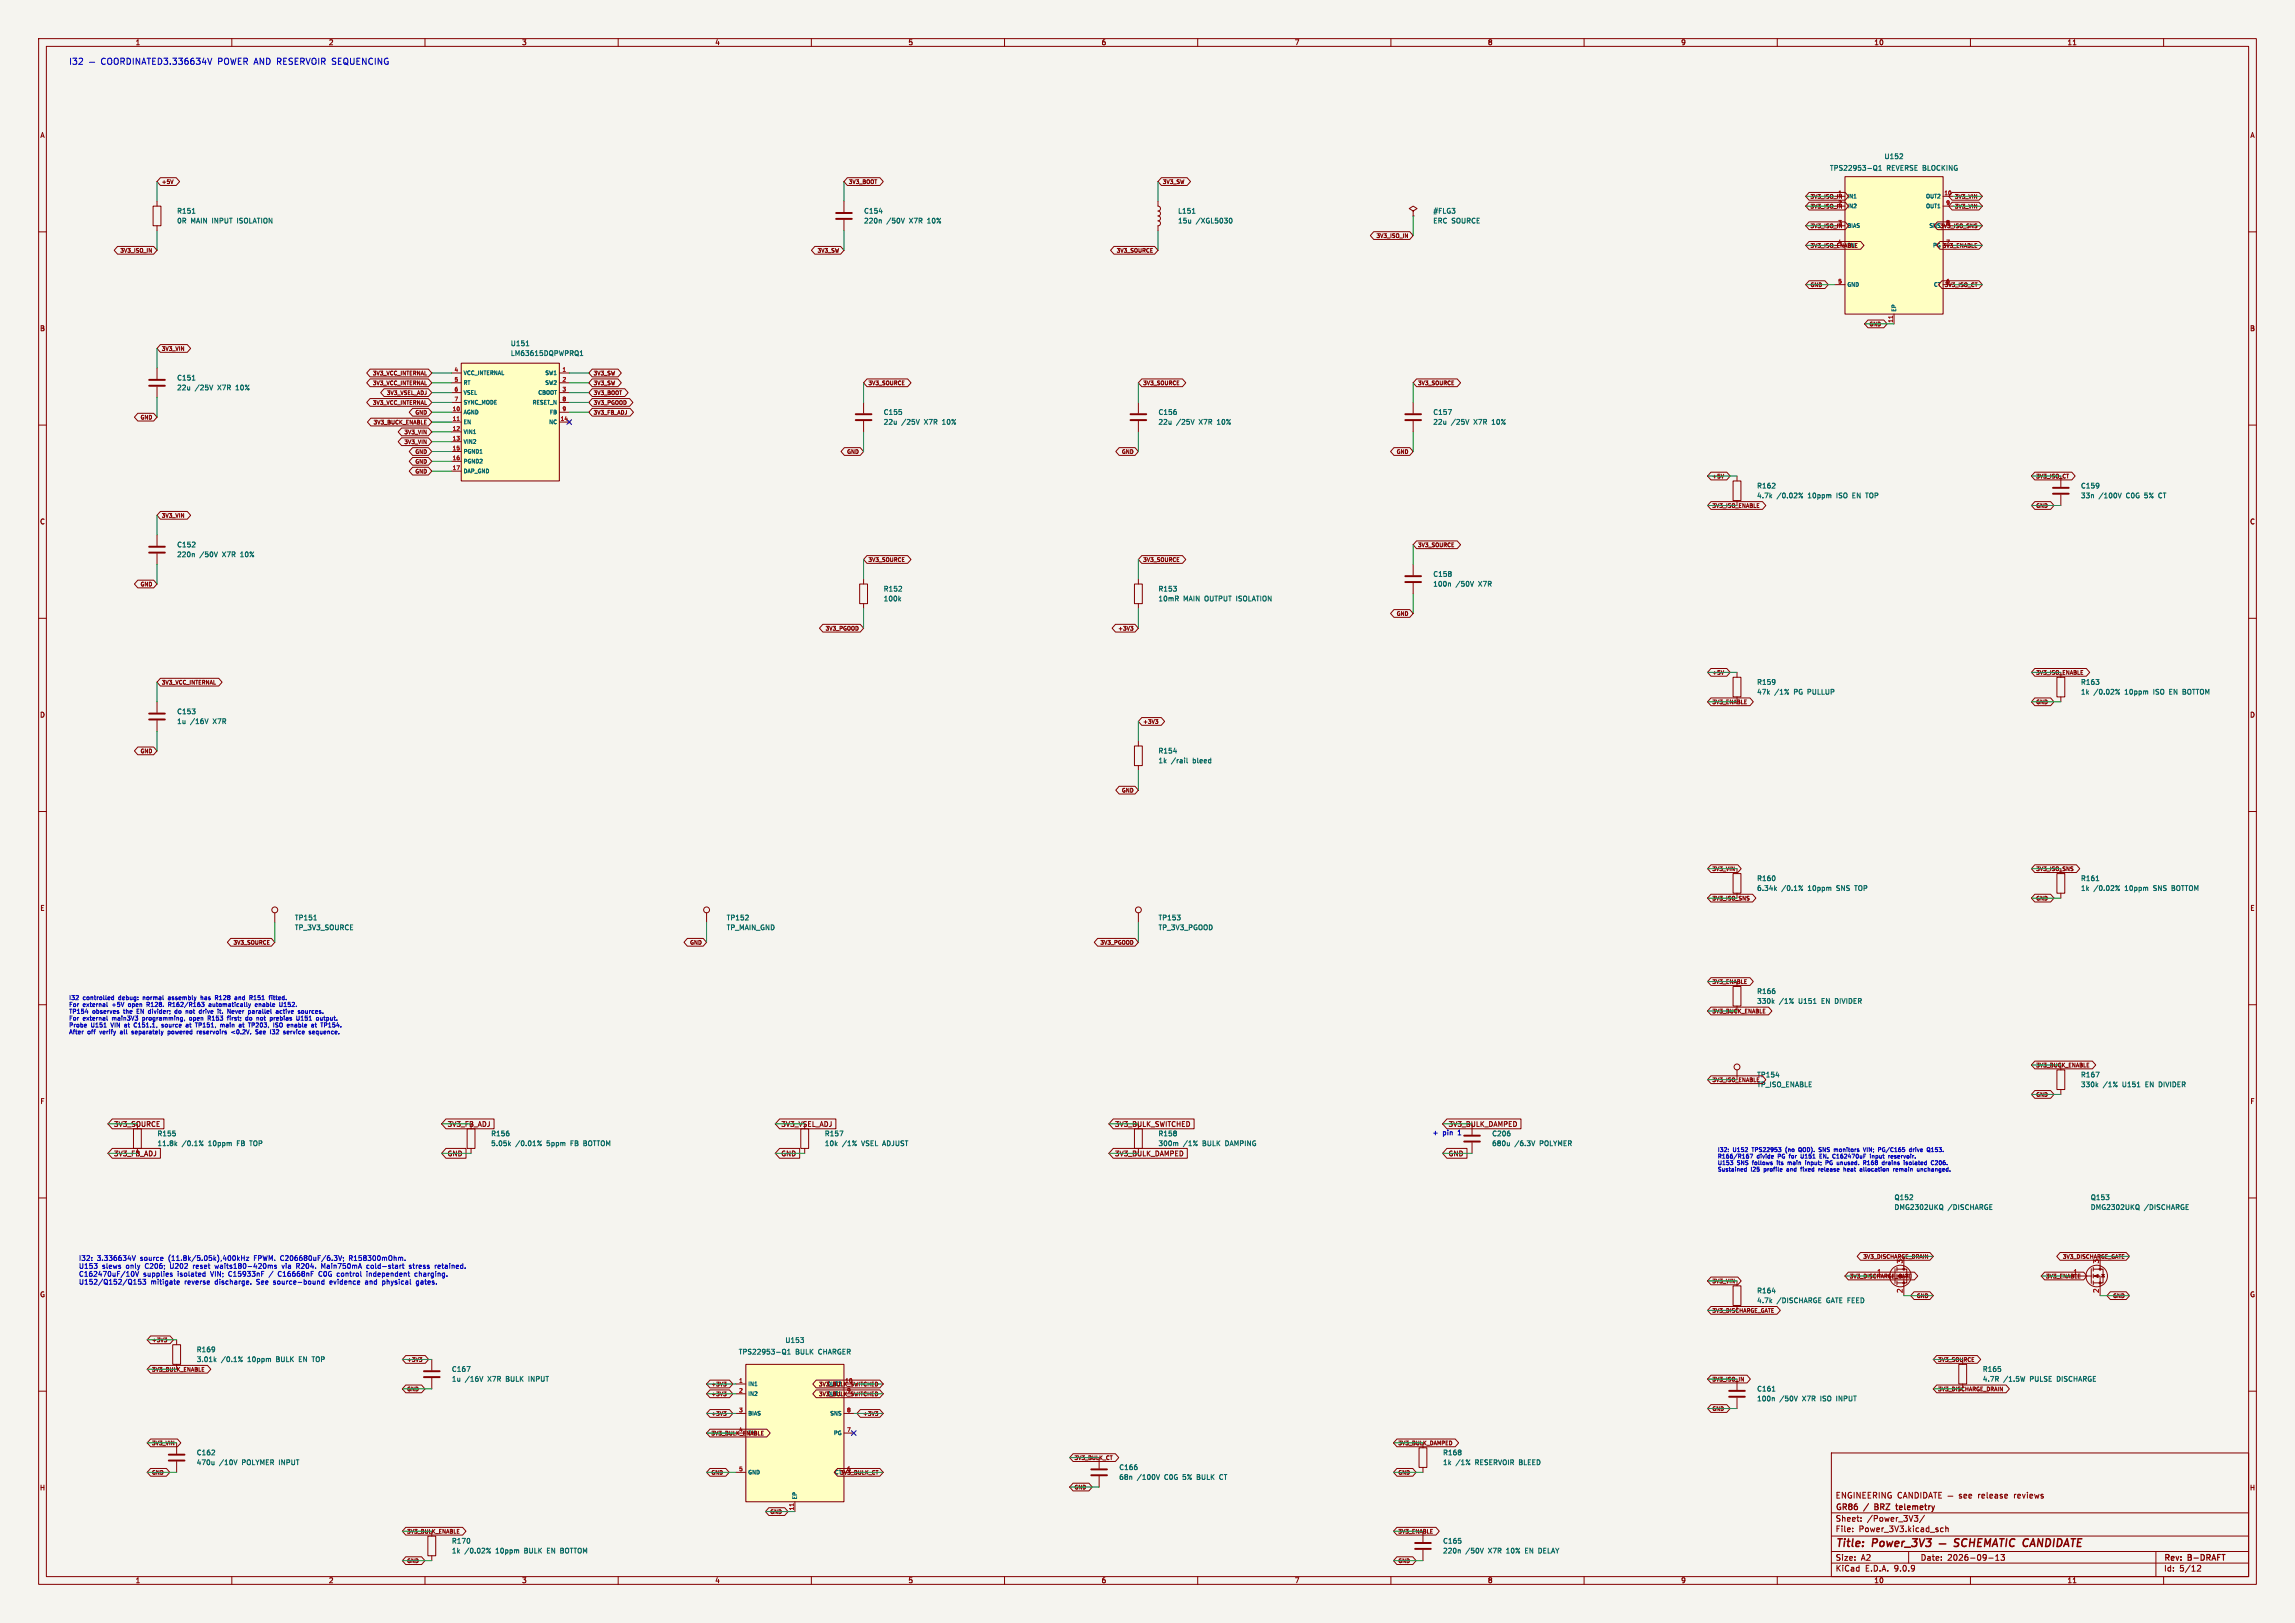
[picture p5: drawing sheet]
<svg xmlns="http://www.w3.org/2000/svg" width="594mm" height="420mm" viewBox="0 0 594 420" stroke-linecap="round" stroke-linejoin="round" font-family="sans-serif">
<defs><g id="words">
<g font-size="2.8" fill="#840000">
<text x="475" y="400.9">Title:</text>
<text x="484.7" y="400.9">Power_3V3</text>
</g>
<g font-size="2.2" fill="#0000c2">
<text x="17.8" y="17">I32</text>
<text x="56.5" y="17">POWER AND RESERVOIR SEQUENCING</text>
</g>
<g font-size="2.1" fill="#840000">
<text x="512.3" y="388">release</text>
<text x="521.7" y="388">reviews</text>
<text x="475" y="394">Sheet:</text>
<text x="475" y="391.2">GR86</text>
<text x="482.6" y="391.2">/</text>
<text x="483.2" y="394">/Power_3V3/</text>
<text x="485.9" y="391.2">BRZ</text>
<text x="492.1" y="391.2">telemetry</text>
<text x="475" y="396.7">File:</text>
<text x="481.1" y="396.7">Power_3V3.kicad_sch</text>
<text x="475" y="406.9">KiCad</text>
<text x="475" y="404.1">Size:</text>
<text x="481.7" y="404.1">A2</text>
<text x="482.7" y="406.9">E.D.A.</text>
<text x="490.3" y="406.9">9.0.9</text>
<text x="497" y="404.1">Date:</text>
<text x="504" y="404.1">2026-09-13</text>
<text x="560" y="404.3">Rev:</text>
<text x="560" y="406.9">Id:</text>
<text x="564.1" y="406.9">5/12</text>
<text x="566.4" y="404.3">B-DRAFT</text>
</g>
<g font-size="1.8" fill="#840000">
<text x="35" y="11.9">1</text>
<text x="85" y="11.9">2</text>
<text x="135" y="11.9">3</text>
<text x="185" y="11.9">4</text>
<text x="235" y="11.9">5</text>
<text x="285" y="11.9">6</text>
<text x="335" y="11.9">7</text>
<text x="385" y="11.9">8</text>
<text x="435" y="11.9">9</text>
<text x="485" y="11.9">10</text>
<text x="535" y="11.9">11</text>
<text x="10.3" y="35.9">A</text>
<text x="582.3" y="35.9">A</text>
<text x="10.3" y="85.9">B</text>
<text x="582.3" y="85.9">B</text>
<text x="10.3" y="135.9">C</text>
<text x="582.3" y="135.9">C</text>
<text x="10.3" y="185.9">D</text>
<text x="582.3" y="185.9">D</text>
<text x="10.3" y="235.9">E</text>
<text x="582.3" y="235.9">E</text>
<text x="454.7" y="279">TP154</text>
<text x="10.3" y="285.9">F</text>
<text x="582.3" y="285.9">F</text>
<text x="29.4" y="291.8">3V3_SOURCE</text>
<text x="115.7" y="291.8">3V3_FB_ADJ</text>
<text x="202.1" y="291.8">3V3_VSEL_ADJ</text>
<text x="288.4" y="291.8">3V3_BULK_SWITCHED</text>
<text x="374.8" y="291.8">3V3_BULK_DAMPED</text>
<text x="29.4" y="299.4">3V3_FB_ADJ</text>
<text x="115.7" y="299.4">GND</text>
<text x="202.1" y="299.4">GND</text>
<text x="288.4" y="299.4">3V3_BULK_DAMPED</text>
<text x="374.8" y="299.4">GND</text>
<text x="485.7" y="329.9">1</text>
<text x="492.5" y="327.1" transform="rotate(-90 492.5 327.1)">3</text>
<text x="536.5" y="329.9">1</text>
<text x="10.3" y="335.9">G</text>
<text x="582.3" y="335.9">G</text>
<text x="10.2" y="385.9">H</text>
<text x="582.2" y="385.9">H</text>
<text x="35" y="409.9">1</text>
<text x="85" y="409.9">2</text>
<text x="135" y="409.9">3</text>
<text x="185" y="409.9">4</text>
<text x="235" y="409.9">5</text>
<text x="285" y="409.9">6</text>
<text x="335" y="409.9">7</text>
<text x="385" y="409.9">8</text>
<text x="435" y="409.9">9</text>
<text x="485" y="409.9">10</text>
<text x="535" y="409.9">11</text>
</g>
<g font-size="1.8" fill="#006464">
<text x="487.6" y="41.4">U152</text>
<text x="473.5" y="44.4">TPS22953-Q1</text>
<text x="488.3" y="44.4">REVERSE BLOCKING</text>
<text x="45.7" y="55.5">R151</text>
<text x="45.7" y="58">0R</text>
<text x="49.4" y="58">MAIN INPUT</text>
<text x="61.7" y="58">ISOLATION</text>
<text x="223.5" y="55.5">C154</text>
<text x="223.5" y="58">220n</text>
<text x="229.5" y="58">/50V</text>
<text x="235.5" y="58">X7R</text>
<text x="240.3" y="58">10%</text>
<text x="304.8" y="58">15u</text>
<text x="304.8" y="55.5">L151</text>
<text x="309.5" y="58">/XGL5030</text>
<text x="370.8" y="58">ERC SOURCE</text>
<text x="370.8" y="55.5">#FLG3</text>
<text x="132.1" y="89.8">U151</text>
<text x="132.1" y="92.3">LM63615DQPWPRQ1</text>
<text x="45.7" y="98.7">C151</text>
<text x="45.7" y="101.2">22u</text>
<text x="50.5" y="101.2">/25V</text>
<text x="56.5" y="101.2">X7R</text>
<text x="61.3" y="101.2">10%</text>
<text x="228.6" y="107.5">C155</text>
<text x="299.7" y="107.5">C156</text>
<text x="370.8" y="107.5">C157</text>
<text x="228.6" y="110.1">22u</text>
<text x="233.3" y="110.1">/25V</text>
<text x="239.4" y="110.1">X7R</text>
<text x="244.2" y="110.1">10%</text>
<text x="299.7" y="110.1">22u</text>
<text x="304.5" y="110.1">/25V</text>
<text x="310.5" y="110.1">X7R</text>
<text x="315.3" y="110.1">10%</text>
<text x="370.8" y="110.1">22u</text>
<text x="375.6" y="110.1">/25V</text>
<text x="381.6" y="110.1">X7R</text>
<text x="386.5" y="110.1">10%</text>
<text x="454.7" y="126.6">R162</text>
<text x="454.7" y="129.1">4.7k</text>
<text x="459.9" y="129.1">/0.02%</text>
<text x="468.1" y="129.1">10ppm</text>
<text x="475.7" y="129.1">ISO</text>
<text x="480" y="129.1">EN TOP</text>
<text x="538.5" y="126.6">C159</text>
<text x="538.5" y="129.1">33n</text>
<text x="543.2" y="129.1">/100V</text>
<text x="550.4" y="129.1">C0G</text>
<text x="555.4" y="129.1">5%</text>
<text x="559.2" y="129.1">CT</text>
<text x="45.7" y="141.8">C152</text>
<text x="45.7" y="144.4">220n</text>
<text x="51.7" y="144.4">/50V</text>
<text x="57.7" y="144.4">X7R</text>
<text x="62.5" y="144.4">10%</text>
<text x="370.8" y="149.5">C158</text>
<text x="228.6" y="153.3">R152</text>
<text x="228.6" y="155.8">100k</text>
<text x="299.7" y="153.3">R153</text>
<text x="299.7" y="155.8">10mR</text>
<text x="306.3" y="155.8">MAIN OUTPUT ISOLATION</text>
<text x="370.8" y="152">100n</text>
<text x="376.8" y="152">/50V</text>
<text x="382.8" y="152">X7R</text>
<text x="454.7" y="177.4">R159</text>
<text x="454.7" y="179.9">47k</text>
<text x="459.3" y="179.9">/1%</text>
<text x="464.4" y="179.9">PG PULLUP</text>
<text x="538.5" y="177.4">R163</text>
<text x="538.5" y="179.9">1k</text>
<text x="541.9" y="179.9">/0.02%</text>
<text x="550.1" y="179.9">10ppm</text>
<text x="557.7" y="179.9">ISO</text>
<text x="562" y="179.9">EN BOTTOM</text>
<text x="45.7" y="185">C153</text>
<text x="45.7" y="187.6">1u</text>
<text x="49.3" y="187.6">/16V</text>
<text x="55.3" y="187.6">X7R</text>
<text x="299.7" y="195.2">R154</text>
<text x="299.7" y="197.7">1k</text>
<text x="303.1" y="197.7">/rail</text>
<text x="308.8" y="197.7">bleed</text>
<text x="454.7" y="228.2">R160</text>
<text x="454.7" y="230.7">6.34k</text>
<text x="461.1" y="230.7">/0.1%</text>
<text x="468.1" y="230.7">10ppm</text>
<text x="475.7" y="230.7">SNS</text>
<text x="480.6" y="230.7">TOP</text>
<text x="538.5" y="228.2">R161</text>
<text x="538.5" y="230.7">1k</text>
<text x="541.9" y="230.7">/0.02%</text>
<text x="550.1" y="230.7">10ppm</text>
<text x="557.7" y="230.7">SNS</text>
<text x="562.6" y="230.7">BOTTOM</text>
<text x="76.2" y="238.4">TP151</text>
<text x="188" y="238.4">TP152</text>
<text x="299.7" y="238.4">TP153</text>
<text x="76.2" y="240.9">TP_3V3_SOURCE</text>
<text x="188" y="240.9">TP_MAIN_GND</text>
<text x="299.7" y="240.9">TP_3V3_PGOOD</text>
<text x="454.7" y="257.4">R166</text>
<text x="454.7" y="259.9">330k</text>
<text x="460.5" y="259.9">/1%</text>
<text x="465.7" y="259.9">U151</text>
<text x="471.8" y="259.9">EN DIVIDER</text>
<text x="454.7" y="281.5">TP_ISO_ENABLE</text>
<text x="538.5" y="279">R167</text>
<text x="538.5" y="281.5">330k</text>
<text x="544.3" y="281.5">/1%</text>
<text x="549.5" y="281.5">U151</text>
<text x="555.6" y="281.5">EN DIVIDER</text>
<text x="40.6" y="294.2">R155</text>
<text x="40.6" y="296.8">11.8k</text>
<text x="47.1" y="296.8">/0.1%</text>
<text x="54.1" y="296.8">10ppm</text>
<text x="61.6" y="296.8">FB</text>
<text x="65.2" y="296.8">TOP</text>
<text x="127" y="294.2">R156</text>
<text x="127" y="296.8">5.05k</text>
<text x="133.4" y="296.8">/0.01%</text>
<text x="141.6" y="296.8">5ppm</text>
<text x="148" y="296.8">FB</text>
<text x="151.5" y="296.8">BOTTOM</text>
<text x="213.4" y="294.2">R157</text>
<text x="213.4" y="296.8">10k</text>
<text x="218" y="296.8">/1%</text>
<text x="223.1" y="296.8">VSEL ADJUST</text>
<text x="299.7" y="294.2">R158</text>
<text x="299.7" y="296.8">300m</text>
<text x="306.2" y="296.8">/1%</text>
<text x="311.4" y="296.8">BULK</text>
<text x="317.5" y="296.8">DAMPING</text>
<text x="386.1" y="294.2">C206</text>
<text x="386.1" y="296.8">680u</text>
<text x="392" y="296.8">/6.3V</text>
<text x="398.7" y="296.8">POLYMER</text>
<text x="490.2" y="310.7">Q152</text>
<text x="541" y="310.7">Q153</text>
<text x="490.2" y="313.3">DMG2302UKQ</text>
<text x="504.2" y="313.3">/DISCHARGE</text>
<text x="541" y="313.3">DMG2302UKQ</text>
<text x="555" y="313.3">/DISCHARGE</text>
<text x="454.7" y="334.9">R164</text>
<text x="454.7" y="337.4">4.7k</text>
<text x="459.9" y="337.4">/DISCHARGE</text>
<text x="472.9" y="337.4">GATE FEED</text>
<text x="203.2" y="347.7">U153</text>
<text x="50.8" y="350.1">R169</text>
<text x="50.8" y="352.7">3.01k</text>
<text x="57.2" y="352.7">/0.1%</text>
<text x="64.2" y="352.7">10ppm</text>
<text x="71.8" y="352.7">BULK</text>
<text x="77.9" y="352.7">EN TOP</text>
<text x="191.1" y="350.7">TPS22953-Q1</text>
<text x="205.9" y="350.7">BULK</text>
<text x="211.9" y="350.7">CHARGER</text>
<text x="116.8" y="355.2">C167</text>
<text x="116.8" y="357.7">1u</text>
<text x="120.4" y="357.7">/16V</text>
<text x="126.4" y="357.7">X7R</text>
<text x="131.2" y="357.7">BULK</text>
<text x="137.3" y="357.7">INPUT</text>
<text x="513.1" y="355.2">R165</text>
<text x="513.1" y="357.7">4.7R</text>
<text x="518.6" y="357.7">/1.5W</text>
<text x="525.5" y="357.7">PULSE</text>
<text x="532.7" y="357.7">DISCHARGE</text>
<text x="454.7" y="360.3">C161</text>
<text x="454.7" y="362.8">100n</text>
<text x="460.6" y="362.8">/50V</text>
<text x="466.6" y="362.8">X7R</text>
<text x="471.5" y="362.8">ISO</text>
<text x="475.8" y="362.8">INPUT</text>
<text x="50.8" y="376.8">C162</text>
<text x="373.4" y="376.8">R168</text>
<text x="50.8" y="379.3">470u</text>
<text x="56.8" y="379.3">/10V</text>
<text x="62.8" y="379.3">POLYMER INPUT</text>
<text x="289.6" y="380.6">C166</text>
<text x="289.6" y="383.1">68n</text>
<text x="294.3" y="383.1">/100V</text>
<text x="301.5" y="383.1">C0G</text>
<text x="306.4" y="383.1">5%</text>
<text x="310.3" y="383.1">BULK</text>
<text x="316.3" y="383.1">CT</text>
<text x="373.4" y="379.3">1k</text>
<text x="376.8" y="379.3">/1%</text>
<text x="382" y="379.3">RESERVOIR BLEED</text>
<text x="116.8" y="399.6">R170</text>
<text x="373.4" y="399.6">C165</text>
<text x="116.8" y="402.2">1k</text>
<text x="120.3" y="402.2">/0.02%</text>
<text x="128.4" y="402.2">10ppm</text>
<text x="136" y="402.2">BULK</text>
<text x="142.1" y="402.2">EN BOTTOM</text>
<text x="373.4" y="402.2">220n</text>
<text x="379.3" y="402.2">/50V</text>
<text x="385.3" y="402.2">X7R</text>
<text x="390.2" y="402.2">10%</text>
<text x="395.2" y="402.2">EN DELAY</text>
</g>
<g font-size="1.8" fill="#0000c2">
<text x="370.6" y="294">+</text>
<text x="373.4" y="294">pin</text>
<text x="377.5" y="294">1</text>
<text x="20.3" y="326.6">I32:</text>
<text x="20.3" y="328.6">U153</text>
<text x="25.1" y="326.6">3.336634V</text>
<text x="26.4" y="328.6">slews</text>
<text x="32.8" y="328.6">only</text>
<text x="36.5" y="326.6">source</text>
<text x="37.9" y="328.6">C206;</text>
<text x="43.9" y="326.6">(11.8k/5.05k),400kHz</text>
<text x="44.5" y="328.6">U202</text>
<text x="50.7" y="328.6">reset</text>
<text x="56.6" y="328.6">waits180-420ms</text>
<text x="66.2" y="326.6">FPWM. C206680uF/6.3V;</text>
<text x="74.1" y="328.6">via</text>
<text x="78" y="328.6">R204.</text>
<text x="84.7" y="328.6">Main750mA</text>
<text x="91.3" y="326.6">R158300mOhm.</text>
<text x="96.6" y="328.6">cold-start</text>
<text x="107.8" y="328.6">stress</text>
<text x="114.7" y="328.6">retained.</text>
<text x="20.3" y="330.7">C162470uF/10V</text>
<text x="20.3" y="332.7">U152/Q152/Q153</text>
<text x="37.1" y="330.7">supplies</text>
<text x="39" y="332.7">mitigate</text>
<text x="46.1" y="330.7">isolated</text>
<text x="47.9" y="332.7">reverse</text>
<text x="54.9" y="330.7">VIN;</text>
<text x="55.9" y="332.7">discharge.</text>
<text x="59.7" y="330.7">C15933nF</text>
<text x="66.9" y="332.7">See</text>
<text x="71.5" y="332.7">source-bound</text>
<text x="72.9" y="330.7">C16668nF</text>
<text x="83.6" y="330.7">C0G</text>
<text x="86.2" y="332.7">evidence</text>
<text x="88.5" y="330.7">control</text>
<text x="95.6" y="332.7">and</text>
<text x="96.4" y="330.7">independent</text>
<text x="100.3" y="332.7">physical</text>
<text x="109.1" y="330.7">charging.</text>
<text x="109.2" y="332.7">gates.</text>
</g>
<g font-size="1.8" fill="#a90000">
<text x="543.3" y="327.1" transform="rotate(-90 543.3 327.1)">3</text>
<text x="492.5" y="334.7" transform="rotate(-90 492.5 334.7)">2</text>
<text x="543.3" y="334.7" transform="rotate(-90 543.3 334.7)">2</text>
</g>
<g font-size="1.5" fill="#0000c2">
<text x="17.8" y="259.1">I32</text>
<text x="17.8" y="260.9">For</text>
<text x="17.8" y="262.7">TP154</text>
<text x="21.5" y="259.1">controlled</text>
<text x="21.5" y="260.9">external</text>
<text x="23.9" y="262.7">observes</text>
<text x="29.2" y="260.9">+5V</text>
<text x="30.9" y="259.1">debug:</text>
<text x="32.2" y="262.7">the</text>
<text x="33.6" y="260.9">open</text>
<text x="35.8" y="262.7">EN</text>
<text x="37.4" y="259.1">normal</text>
<text x="38.6" y="260.9">R128.</text>
<text x="39.1" y="262.7">divider;</text>
<text x="44.2" y="259.1">assembly</text>
<text x="44.5" y="260.9">R162/R163</text>
<text x="46.2" y="262.7">do</text>
<text x="49.2" y="262.7">not</text>
<text x="52.9" y="259.1">has</text>
<text x="52.9" y="262.7">drive</text>
<text x="55.2" y="260.9">automatically</text>
<text x="56.8" y="259.1">R128</text>
<text x="58" y="262.7">it.</text>
<text x="60.7" y="262.7">Never</text>
<text x="62.1" y="259.1">and</text>
<text x="66.2" y="259.1">R151</text>
<text x="66.4" y="262.7">parallel</text>
<text x="67.4" y="260.9">enable</text>
<text x="71.5" y="259.1">fitted.</text>
<text x="73.8" y="262.7">active</text>
<text x="73.9" y="260.9">U152.</text>
<text x="79.7" y="262.7">sources.</text>
<text x="17.8" y="264.4">For</text>
<text x="17.8" y="266.2">Probe</text>
<text x="17.8" y="268">After</text>
<text x="21.5" y="264.4">external</text>
<text x="22.7" y="268">off</text>
<text x="23.6" y="266.2">U151</text>
<text x="26" y="268">verify</text>
<text x="28.9" y="266.2">VIN</text>
<text x="29.2" y="264.4">main3V3</text>
<text x="31.5" y="268">all</text>
<text x="32.6" y="266.2">at</text>
<text x="34.8" y="268">separately</text>
<text x="35.3" y="266.2">C151.1,</text>
<text x="37.3" y="264.4">programming,</text>
<text x="42.7" y="266.2">source</text>
<text x="44.3" y="268">powered</text>
<text x="49.3" y="266.2">at</text>
<text x="49.7" y="264.4">open</text>
<text x="52" y="266.2">TP151,</text>
<text x="52.1" y="268">reservoirs</text>
<text x="54.7" y="264.4">R153</text>
<text x="58.6" y="266.2">main</text>
<text x="60" y="264.4">first;</text>
<text x="61.2" y="268">&lt;0.2V.</text>
<text x="63.7" y="266.2">at</text>
<text x="65" y="264.4">do</text>
<text x="66.4" y="266.2">TP203,</text>
<text x="67.8" y="268">See</text>
<text x="68" y="264.4">not</text>
<text x="71.7" y="264.4">prebias</text>
<text x="71.8" y="268">I32</text>
<text x="73.1" y="266.2">ISO</text>
<text x="75.5" y="268">service</text>
<text x="76.9" y="266.2">enable</text>
<text x="78.8" y="264.4">U151</text>
<text x="82.3" y="268">sequence.</text>
<text x="83.4" y="266.2">at</text>
<text x="84.2" y="264.4">output.</text>
<text x="86.1" y="266.2">TP154.</text>
<text x="444.5" y="298.4">I32:</text>
<text x="448.5" y="298.4">U152</text>
<text x="453.7" y="298.4">TPS22953</text>
<text x="462.6" y="298.4">(no</text>
<text x="466.2" y="298.4">QOD).</text>
<text x="471.7" y="298.4">SNS</text>
<text x="475.9" y="298.4">monitors</text>
<text x="483.8" y="298.4">VIN;</text>
<text x="487.8" y="298.4">PG/C165</text>
<text x="496.1" y="298.4">drive</text>
<text x="501" y="298.4">Q153.</text>
<text x="444.5" y="300.1">R166/R167</text>
<text x="444.5" y="301.8">U153</text>
<text x="444.5" y="303.5">Sustained</text>
<text x="449.6" y="301.8">SNS</text>
<text x="453.2" y="303.5">I25</text>
<text x="453.8" y="301.8">follows</text>
<text x="454.7" y="300.1">divide</text>
<text x="456.7" y="303.5">profile</text>
<text x="460.4" y="301.8">its</text>
<text x="460.4" y="300.1">PG</text>
<text x="462.9" y="303.5">and</text>
<text x="463.4" y="301.8">main</text>
<text x="463.5" y="300.1">for</text>
<text x="466.8" y="300.1">U151</text>
<text x="466.8" y="303.5">fixed</text>
<text x="468.2" y="301.8">input;</text>
<text x="471.6" y="303.5">release</text>
<text x="471.9" y="300.1">EN.</text>
<text x="473.7" y="301.8">PG</text>
<text x="475.5" y="300.1">C162470uF</text>
<text x="476.9" y="301.8">unused.</text>
<text x="478.4" y="303.5">heat</text>
<text x="482.8" y="303.5">allocation</text>
<text x="484" y="301.8">R168</text>
<text x="485.5" y="300.1">input</text>
<text x="489.1" y="301.8">drains</text>
<text x="490.5" y="300.1">reservoir.</text>
<text x="491.7" y="303.5">remain</text>
<text x="495" y="301.8">isolated</text>
<text x="498.1" y="303.5">unchanged.</text>
<text x="502.3" y="301.8">C206.</text>
</g>
<g font-size="1.4" fill="#840000">
<text x="41.8" y="47.8">+5V</text>
<text x="219.6" y="47.8">3V3_BOOT</text>
<text x="300.8" y="47.8">3V3_SW</text>
<text x="468.5" y="51.6">3V3_ISO_IN</text>
<text x="505.8" y="51.6">3V3_VIN</text>
<text x="468.5" y="59.2">3V3_ISO_IN</text>
<text x="468.5" y="54.1">3V3_ISO_IN</text>
<text x="499.2" y="59.1">SNS3V3_ISO_SNS</text>
<text x="503.6" y="58.2">8</text>
<text x="505.8" y="54.1">3V3_VIN</text>
<text x="31" y="65.6">3V3_ISO_IN</text>
<text x="211.4" y="65.6">3V3_SW</text>
<text x="288.9" y="65.6">3V3_SOURCE</text>
<text x="356.1" y="61.8">3V3_ISO_IN</text>
<text x="468.5" y="64.3">3V3_ISO_ENABLE</text>
<text x="475.6" y="63.2">4</text>
<text x="478" y="64.2">EN</text>
<text x="500.2" y="64.2">PG 3V3_ENABLE</text>
<text x="503.6" y="63.2">7</text>
<text x="468.5" y="74.5">GND</text>
<text x="503.2" y="74.5">3V3_ISO_CT</text>
<text x="503.6" y="73.4">6</text>
<text x="483.7" y="84.6">GND</text>
<text x="41.8" y="91">3V3_VIN</text>
<text x="96.3" y="97.3">3V3_VCC_INTERNAL</text>
<text x="96.3" y="99.9">3V3_VCC_INTERNAL</text>
<text x="153.5" y="97.3">3V3_SW</text>
<text x="153.5" y="99.9">3V3_SW</text>
<text x="224.6" y="99.9">3V3_SOURCE</text>
<text x="295.8" y="99.9">3V3_SOURCE</text>
<text x="366.9" y="99.9">3V3_SOURCE</text>
<text x="96.3" y="104.9">3V3_VCC_INTERNAL</text>
<text x="99.9" y="102.4">3V3_VSEL_ADJ</text>
<text x="107.3" y="107.5">GND</text>
<text x="153.5" y="102.4">3V3_BOOT</text>
<text x="153.5" y="104.9">3V3_PGOOD</text>
<text x="153.5" y="107.5">3V3_FB_ADJ</text>
<text x="36.2" y="108.8">GND</text>
<text x="96.5" y="110">3V3_BUCK_ENABLE</text>
<text x="104.5" y="112.6">3V3_VIN</text>
<text x="104.5" y="115.1">3V3_VIN</text>
<text x="107.3" y="117.6">GND</text>
<text x="219.1" y="117.6">GND</text>
<text x="290.2" y="117.6">GND</text>
<text x="361.3" y="117.6">GND</text>
<text x="107.3" y="122.7">GND</text>
<text x="107.3" y="120.2">GND</text>
<text x="443.1" y="124">+5V</text>
<text x="526.9" y="124">3V3_ISO_CT</text>
<text x="443.1" y="131.6">3V3_ISO_ENABLE</text>
<text x="526.9" y="131.6">GND</text>
<text x="41.8" y="134.2">3V3_VIN</text>
<text x="366.9" y="141.8">3V3_SOURCE</text>
<text x="224.6" y="145.6">3V3_SOURCE</text>
<text x="295.8" y="145.6">3V3_SOURCE</text>
<text x="36.2" y="151.9">GND</text>
<text x="361.3" y="159.6">GND</text>
<text x="213.5" y="163.4">3V3_PGOOD</text>
<text x="289.3" y="163.4">+3V3</text>
<text x="41.8" y="177.3">3V3_VCC_INTERNAL</text>
<text x="443.1" y="174.8">+5V</text>
<text x="526.9" y="174.8">3V3_ISO_ENABLE</text>
<text x="443.1" y="182.4">3V3_ENABLE</text>
<text x="526.9" y="182.4">GND</text>
<text x="295.8" y="187.5">+3V3</text>
<text x="36.2" y="195.1">GND</text>
<text x="290.2" y="205.3">GND</text>
<text x="443.1" y="225.6">3V3_VIN</text>
<text x="526.9" y="225.6">3V3_ISO_SNS</text>
<text x="443.1" y="233.2">3V3_ISO_SNS</text>
<text x="526.9" y="233.2">GND</text>
<text x="60.3" y="244.6">3V3_SOURCE</text>
<text x="178.5" y="244.6">GND</text>
<text x="284.6" y="244.6">3V3_PGOOD</text>
<text x="443.1" y="254.8">3V3_ENABLE</text>
<text x="443.1" y="262.4">3V3_BUCK_ENABLE</text>
<text x="443.1" y="280.2">3V3_ISO_ENABLE</text>
<text x="526.9" y="276.4">3V3_BUCK_ENABLE</text>
<text x="526.9" y="284">GND</text>
<text x="482.1" y="325.9">3V3_DISCHARGE_DRAIN</text>
<text x="533.8" y="325.9">3V3_DISCHARGE_GATE</text>
<text x="443.1" y="332.3">3V3_VIN</text>
<text x="478.6" y="331">3V3_DISCHARGE_GATE</text>
<text x="529.4" y="331">3V3_ENABLE</text>
<text x="443.1" y="339.9">3V3_DISCHARGE_GATE</text>
<text x="496" y="336.1">GND</text>
<text x="546.8" y="336.1">GND</text>
<text x="39.2" y="347.5">+3V3</text>
<text x="105.3" y="352.6">+3V3</text>
<text x="501.5" y="352.6">3V3_SOURCE</text>
<text x="39.2" y="355.1">3V3_BULK_ENABLE</text>
<text x="184" y="358.9">+3V3</text>
<text x="211.8" y="358.9">3V3_BULK_SWITCHED</text>
<text x="213.9" y="358.9">OUT2</text>
<text x="218.6" y="357.9">10</text>
<text x="443.1" y="357.7">3V3_ISO_IN</text>
<text x="105.3" y="360.2">GND</text>
<text x="184" y="361.5">+3V3</text>
<text x="211.8" y="361.5">3V3_BULK_SWITCHED</text>
<text x="213.9" y="361.4">OUT1</text>
<text x="219.1" y="360.4">9</text>
<text x="443.1" y="365.3">GND</text>
<text x="501.5" y="360.2">3V3_DISCHARGE_DRAIN</text>
<text x="184" y="371.6">3V3_BULK_ENABLE</text>
<text x="184" y="366.6">+3V3</text>
<text x="191.2" y="370.6">4</text>
<text x="193.5" y="371.6">EN</text>
<text x="223.2" y="366.6">+3V3</text>
<text x="39.2" y="374.2">3V3_VIN</text>
<text x="278" y="378">3V3_BULK_CT</text>
<text x="361.8" y="374.2">3V3_BULK_DAMPED</text>
<text x="39.2" y="381.8">GND</text>
<text x="184" y="381.8">GND</text>
<text x="215.9" y="381.7">CT3V3_BULK_CT</text>
<text x="219.1" y="380.7">6</text>
<text x="361.8" y="381.8">GND</text>
<text x="278" y="385.6">GND</text>
<text x="199.2" y="392">GND</text>
<text x="105.3" y="397">3V3_BULK_ENABLE</text>
<text x="361.8" y="397">3V3_ENABLE</text>
<text x="105.3" y="404.7">GND</text>
<text x="361.8" y="404.7">GND</text>
</g>
<g font-size="1.4" fill="#a90000">
<text x="475.6" y="50.5">1</text>
<text x="475.6" y="53.1">2</text>
<text x="503.1" y="50.5">10</text>
<text x="503.6" y="53.1">9</text>
<text x="475.6" y="58.2">3</text>
<text x="475.6" y="73.4">5</text>
<text x="490" y="83.6" transform="rotate(-90 490 83.6)">11</text>
<text x="117.5" y="96.3">4</text>
<text x="117.5" y="98.8">5</text>
<text x="117.5" y="101.3">6</text>
<text x="145.4" y="96.3">1</text>
<text x="145.4" y="98.8">2</text>
<text x="145.4" y="101.3">3</text>
<text x="117" y="106.4">10</text>
<text x="117.5" y="103.9">7</text>
<text x="145.4" y="103.9">8</text>
<text x="145.4" y="106.4">9</text>
<text x="117" y="109">11</text>
<text x="117" y="111.5">12</text>
<text x="145" y="109">14</text>
<text x="117" y="114">13</text>
<text x="117" y="116.6">15</text>
<text x="117" y="119.1">16</text>
<text x="117" y="121.7">17</text>
<text x="191.2" y="357.9">1</text>
<text x="191.2" y="360.4">2</text>
<text x="191.2" y="365.5">3</text>
<text x="219.1" y="365.5">8</text>
<text x="219.1" y="370.6">7</text>
<text x="191.2" y="380.7">5</text>
<text x="205.5" y="391" transform="rotate(-90 205.5 391)">11</text>
</g>
<g font-size="1.4" fill="#006464">
<text x="478" y="51.5">IN1</text>
<text x="498.3" y="51.5">OUT2</text>
<text x="478" y="54.1">IN2</text>
<text x="478" y="59.1">BIAS</text>
<text x="498.3" y="54.1">OUT1</text>
<text x="478" y="74.4">GND</text>
<text x="500.4" y="74.4">CT</text>
<text x="490.9" y="80.8" transform="rotate(-90 490.9 80.8)">EP</text>
<text x="119.9" y="97.2">VCC_INTERNAL</text>
<text x="119.9" y="99.8">RT</text>
<text x="141" y="97.2">SW1</text>
<text x="141" y="99.8">SW2</text>
<text x="119.9" y="102.3">VSEL</text>
<text x="119.9" y="104.9">SYNC_MODE</text>
<text x="119.9" y="107.4">AGND</text>
<text x="137.7" y="104.9">RESET_N</text>
<text x="139.2" y="102.3">CBOOT</text>
<text x="142.2" y="107.4">FB</text>
<text x="119.9" y="109.9">EN</text>
<text x="119.9" y="112.5">VIN1</text>
<text x="142" y="109.9">NC</text>
<text x="119.9" y="115">VIN2</text>
<text x="119.9" y="117.6">PGND1</text>
<text x="119.9" y="120.1">PGND2</text>
<text x="119.9" y="122.6">DAP_GND</text>
<text x="193.5" y="358.9">IN1</text>
<text x="193.5" y="361.4">IN2</text>
<text x="193.5" y="366.5">BIAS</text>
<text x="214.7" y="366.5">SNS</text>
<text x="215.7" y="371.6">PG</text>
<text x="193.5" y="381.7">GND</text>
<text x="206.5" y="388.1" transform="rotate(-90 206.5 388.1)">EP</text>
</g>
</g></defs>
<path d="M0 0h594v420h-594z" fill="#f5f4ef" stroke="#f5f4ef" stroke-width=".26"/>
<g fill="none" stroke="#840000" stroke-width=".26">
<path d="M10 10h574v400h-574zM12 12h570v396h-570zM60 10v2M110 10v2M160 10v2M210 10v2M260 10v2M310 10v2M360 10v2M410 10v2M460 10v2M510 10v2"/>
<path d="M536.6 11.6h.7M560 10v2M10 60h2M582 60h2M10 110h2M582 110h2M10 160h2M582 160h2M10 210h2M582 210h2M10 260h2M582 260h2"/>
<path d="M293.6 292.1h2.1v5.1h-2.1zM294.6 297.2v1.3M10 310h2M582 310h2M10 360h2M474 376h108v32h-108zM582 360h2M474 397.5h108M474 391.5h108M475.5 386.9h.5M476.2 386.2h-.7v1.5h.7M477.7 386.2v1.5l-.9-1.5v1.5"/>
<path d="M479.2 386.2a.68 .68 0 0 0-.9 .7 .68 .68 0 0 0 .9 .6v-.5h-.2M479.5 396.2v.2M479.5 395.4v.2M479.9 386.2v1.5M481.5 386.2v1.5l-.9-1.5v1.5M481.7 393.5v.2M481.7 392.7v.2M482.2 386.9h.5M482.9 386.2h-.7v1.5h.7M483.5 386.9h.5M484.2 386.2h-.7v1.5h.7M484.9 387l.7-.1 .1-.6-.8-.1v1.5"/>
<path d="M485.2 387l.5 .7M486.4 386.2v1.5M488 386.2v1.5l-.9-1.5v1.5M489.5 386.2a.68 .68 0 0 0-.9 .7 .68 .68 0 0 0 .9 .6v-.5h-.3M492.2 386.3a.67 .67 0 0 0-1 .6 .67 .67 0 0 0 1 .6M492.6 387.7l.5-1.5 .5 1.5M492.7 387.2h.8M495 386.2v1.5l-.9-1.5v1.5M495.7 386.2a.76 .76 0 0 1 .8 .7 .76 .76 0 0 1-.8 .8zM496.4 392.2l-.5 .5 .4 .2 .1 .5-.3 .3h-.4M497.2 386.2v1.5M497.9 386.2a.76 .76 0 0 1 .9 .7 .76 .76 0 0 1-.9 .8z"/>
<path d="M498.1 392.1l-1.3 1.9M499.2 387.7l.5-1.5 .5 1.5M499.3 387.2h.7M500.5 386.2h.8M500.9 386.2v1.5M501.8 386.9h.5M502.3 396.2l.7 .1M502.5 386.2h-.7v1.5h.7M503 395.4l-.7 .1M503.6 395.5l.6-.1v1M503.6 394.9v1.5M504.2 387.2h1.3"/>
<path d="M507.7 386.7h-.4l-.2 .2 .1 .2 .5 .1v.4h-.6M508.3 387.2l.7-.2v-.3h-.5l-.2 .2 .1 .7h.6M509.6 387.2l.7-.2-.1-.3h-.4l-.2 .2 .1 .7h.5M60 408v2M110 408v2M160 408v2M210 408v2M260 408v2M310 408v2M360 408v2M410 408v2M460 408v2"/>
<path d="M474 404.5h108M474 401.5h108M494 401.5v3M510 408v2M514.7 403.2h1.2M516.5 403.8h.9M516.5 402.7l.5-.4v1.5M517.9 402.3h.9l-.5 .5 .4 .2v.6l-.2 .2-.6-.2M536.6 409.6h.7M558 401.5v6.5M560 408v2M568.7 405.2l.6-.1 .3 .4-.9 1.1h.9"/>
</g>
<g fill="none" stroke="#840000" stroke-width=".4">
<path d="M501.9 399.5h1.7M507.1 398.3l-.7-.1-.3 .2-.1 .6 .8 .3 .1 .5-.4 .4-.8-.1M509.1 398.4a.96 .96 0 0 0-1.3 .5 .96 .96 0 0 0 .7 1.3l.4-.2M509.9 399.1h1.1M510 398.2l-.3 2M511.1 398.2l-.2 2M512 399.1h.6M513 398.2h-.9l-.3 2h1M515.9 399.6h1M517.6 398.2h1.1M518.2 398.2l-.3 2M519.4 398.2l-.2 2"/>
<path d="M521.5 398.4a.96 .96 0 0 0-1.3 .5 .96 .96 0 0 0 .7 1.3l.4-.2M525 398.4a.96 .96 0 0 0-1.3 .5 .96 .96 0 0 0 .7 1.3l.4-.2M525.6 399.6h1M528.7 398.2l-.2 2-.9-2-.2 2M529.7 398.2a1 1 0 0 1 1.1 .7 1 1 0 0 1-.6 1.2l-.8 .1zM531.7 398.2l-.3 2M532.6 398.2a1 1 0 0 1 1.1 .7 1 1 0 0 1-.5 1.2l-.8 .1zM534.4 399.6h.9M536.1 398.2h1.1M536.6 398.2l-.2 2M537.8 399.1h.6M538.8 398.2h-.9l-.3 2h1"/>
<path d="M513.6 400.2l.3-2 .5 1.4 .8-1.4-.2 2M515.6 400.2l1-2 .4 2M525.4 400.2l.9-2 .4 2M534.1 400.2l.9-2 .4 2"/>
</g>
<path d="M485.3 389.9h.5M485.8 389.2h-.5v1.5h.5M490.6 389.7h.6M490.8 390.5l.4 .2" fill="none" stroke="#840000" stroke-width=".3"/>
<path d="M304.5 295.6l.4 .2v.7M309.8 296.2v.2M309.9 295.2l-1 1.3" fill="none" stroke="#006464" stroke-width=".26"/>
<path d="M477.5 45.7h25.4v35.6h-25.4z" fill="#ffffc2"/>
<g fill="none" stroke="#840000" stroke-width=".26">
<path d="M218.4 52.1v2.8M218.4 56.9v2.8M475 50.8h2.5M475 53.3h2.5M475 58.4h2.5M477.5 45.7h25.4v35.6h-25.4zM502.9 50.8h2.6M502.9 53.3h2.6M502.9 58.4h2.6M475 63.5h2.5M475 73.7h2.5M502.9 63.5h2.6"/>
<path d="M502.9 73.7h2.6M490.2 81.3v2.5M223.5 104.1v2.8M223.5 109v2.8M448.6 124.5h2v5h-2zM449.6 123.2v1.3M449.6 129.5v1.3M533.4 123.2v2.8M533.4 128v2.8M222.5 151.1h2v5.1h-2zM223.5 149.9v1.2M223.5 156.2v1.3"/>
<path d="M71.1 236.2v2.6M294.6 236.2v2.6M120.9 292.1h2v5.1h-2zM121.9 297.2v1.3M381 290.8v2.8M381 295.7v2.8M284.5 377.2v2.8M367.3 374.7h2v5h-2zM368.3 379.7v1.3M284.5 382v2.8M368.3 396.2v2.8M368.3 401.1v2.8"/>
<circle cx="71.1" cy="235.5" r=".76"/>
<circle cx="294.6" cy="235.5" r=".76"/>
</g>
<g fill="none" stroke="#006464" stroke-width=".26">
<path d="M492.4 39.9v.5M227.6 54.8h.7M227.9 56.9l.2 .2v.6M234.1 56.5l-.4 1.2M479.8 51.3h.6M485 43l.5-.2 .3 .4-.2 .8-.4 .1-.2-.2M485.2 43.8l.6 .4M486.3 44.1h.7M486.3 43.2l.3-.4v1.3M491.7 41.1h.8M238 108.5l-.5 1.3M465.9 127.6v.3"/>
<path d="M466.6 127.6l-1 1.2M548.2 127.6l.4 1.2 .5-1.2M232.8 155l.3 .5M233.1 154.7l-.5 .5M81.2 238.1h.7M131.8 296l.3 .5M132.1 295.6l-.5 .5M139.4 295.3v.2M140.1 295.2l-1 1.3M390.7 295.6v.9M390.7 296.4l-.2 .1M396.4 295.2l.4 1.3 .5-1.3"/>
<path d="M380.4 378.7v.3M380.4 377.8l-.9 1.2M299.3 381.6l.4 1.2 .4-1.2M315.9 381.6l-.2 .5 .2 .7M377.8 401.1l.2 .1v.7M384 400.6l-.5 1.3"/>
<circle cx="466.4" cy="128.7" r=".18"/>
<circle cx="139.9" cy="296.3" r=".18"/>
</g>
<path d="M489.8 81.8v.6" fill="none" stroke="#a90000" stroke-width=".26"/>
<path d="M216.4 55.1h4.1M216.4 56.6h4.1M221.5 107.2h4.1M221.5 108.7h4.1M531.4 126.2h4M531.4 127.8h4M379 293.9h4M379 295.4h4M282.4 380.2h4.1M282.4 381.8h4.1M366.3 399.3h4M366.3 400.8h4" fill="none" stroke="#840000" stroke-width=".51"/>
<path d="M119.4 94h25.4v30.5h-25.4z" fill="#ffffc2"/>
<g fill="none" stroke="#840000" stroke-width=".26">
<path d="M365.8 54.6l1-.6-1-.7-1.1 .7 1.1 .6v1.3M365.8 55.9h.1M116.8 96.5h2.6M116.8 99.1h2.6M119.4 94h25.4v30.5h-25.4zM144.8 96.5h2.5M144.8 99.1h2.5M116.8 101.6h2.6M116.8 104.1h2.6M116.8 106.7h2.6M116.8 109.2h2.6M116.8 111.8h2.6"/>
<path d="M116.8 114.3h2.6M116.8 116.8h2.6M116.8 119.4h2.6M144.8 101.6h2.5M144.8 104.1h2.5M144.8 106.7h2.5M144.8 109.2h2.5M146.9 108.8l.8 .8M147.7 108.8l-.8 .8M294.6 104.1v2.8M294.6 109v2.8M365.8 104.1v2.8"/>
<path d="M365.8 109v2.8M116.8 121.9h2.6M293.6 151.1h2.1v5.1h-2.1zM294.6 149.9v1.2M294.6 156.2v1.3M365.8 146.1v2.7M365.8 150.9v2.8M293.6 193h2.1v5.1h-2.1zM294.6 191.8v1.2M294.6 198.1v1.3M182.9 236.2v2.6M532.4 226.1h2v5h-2z"/>
<path d="M533.4 231.1v1.3M34.5 292.1h2.1v5.1h-2.1zM35.6 297.2v1.3M485.1 330.2h5.4M490.5 328.3v3.8M491 328.4h2.5v3.6h-2.5M491 330.2h1.8v5.1M491 327.9v1M491 331.5v1M492.8 325.1v3.3M449.6 356.9v2.8M449.6 361.7v2.8"/>
<circle cx="182.9" cy="235.5" r=".76"/>
<circle cx="491.9" cy="330.2" r="2.79"/>
</g>
<path d="M118.3 108.8h.6" fill="none" stroke="#a90000" stroke-width=".26"/>
<g fill="none" stroke="#006464" stroke-width=".26">
<path d="M136.2 89.5h.7M150.2 92h.7M150.2 91.1l.3-.4v1.3M309.1 108.5l-.4 1.3M374.8 106h.9l-.6 1.3M380.2 108.5l-.4 1.3M375.2 150.9l.2 .1v.7M381.4 150.4l-.4 1.3M303.8 194.5h.7M306.6 196.2v.1M306.6 196.6v.8M307.2 196.2v1l.2 .2"/>
<path d="M542.5 227.9h.7M547.9 229.2v.3M548.6 229.2l-1 1.2M45.4 296l.4 .5M45.8 295.6l-.5 .5M52.5 295.2l-.9 1.3M502.7 311.8l.1 .4-.1 .7 .2 .2M458.7 360h.7M459.1 361.7l.1 .2v.6M465.2 361.3l-.4 1.2"/>
<circle cx="548.4" cy="230.3" r=".18"/>
<circle cx="52.4" cy="296.3" r=".18"/>
</g>
<path d="M292.6 107.2h4.1M292.6 108.7h4.1M363.7 107.2h4.1M363.7 108.7h4.1M363.7 149.1h4.1M363.7 150.6h4.1M447.5 359.9h4.1M447.5 361.4h4.1" fill="none" stroke="#840000" stroke-width=".51"/>
<g fill="#840000" stroke="#840000" stroke-width=".26">
<circle cx="492.8" cy="328.4" r=".25"/>
<circle cx="492.8" cy="332" r=".25"/>
</g>
<path d="M193 353.1h25.4v35.5h-25.4z" fill="#ffffc2"/>
<g fill="none" stroke="#840000" stroke-width=".26">
<path d="M39.6 53.3h2.1v5.1h-2.1zM40.6 52.1v1.2M40.6 58.4v1.3M41.5 46h4.1l.9 1-.9 1h-4.1l-.9-1zM44.8 46.5l-.3 1M219.3 46h8.4l.9 1-.9 1h-8.4l-.9-1zM299.7 52.1v1.2l.5 .2 .2 .5-.2 .4-.5 .2 .5 .2 .2 .5-.2 .4-.5 .2 .5 .2 .2 .4-.2 .5-.5 .2 .5 .1 .2 .5-.2 .4-.5 .2v1.3M300.6 46h6.7l.8 1-.8 1h-6.7l-.9-1zM355.5 60h9.4l.9 1-.9 1h-9.4l-.8-1zM468.2 57.4h9.4l.8 1-.8 1h-9.4l-.8-1zM468.2 52.3h9.4l.8 1-.8 1h-9.4l-.8-1zM468.2 49.8h9.4l.8 1-.8 1h-9.4l-.8-1z"/>
<path d="M501.4 57.4h10.8l.9 1-.9 1h-10.8l-.8-1zM505.3 52.3h6.9l.9 1-.9 1h-6.9l-.9-1zM505.3 49.8h6.9l.9 1-.9 1h-6.9l-.9-1zM30.4 63.8h9.4l.8 1-.8 1h-9.4l-.8-1zM38.6 64.3l.6 1v-1M210.9 63.8h6.7l.8 1-.8 1h-6.7l-.9-1zM288.3 63.8h10.5l.9 1-.9 1h-10.5l-.9-1zM363.7 60.5l.6 1v-1M468.2 72.7h4.1l.9 1-.9 1h-4.1l-.8-1zM468.2 62.5h13.4l.8 1-.8 1h-13.4l-.8-1zM502.1 62.5h10.1l.9 1-.9 1h-10.1l-.9-1zM502.6 72.7h9.6l.9 1-.9 1h-9.6l-.8-1z"/>
<path d="M40.6 95.3v2.7M41.5 89.2h7l.8 1-.8 1h-7l-.9-1zM95.8 95.5h15.1l.9 1-.9 1h-15.1l-.9-1zM95.8 98.1h15.1l.9 1-.9 1h-15.1l-.9-1zM153.3 95.5h6.6l.9 1-.9 1h-6.6l-.9-1zM153.3 98.1h6.6l.9 1-.9 1h-6.6l-.9-1zM224.4 98.1h10.5l.9 1-.9 1h-10.5l-.9-1zM295.5 98.1h10.5l.9 1-.9 1h-10.5l-.9-1zM366.6 98.1h10.6l.8 1-.8 1h-10.6l-.8-1zM483.5 82.8h4.1l.8 1-.8 1h-4.1l-.9-1zM35.7 106.9h4.1l.8 1.1-.8 1h-4.1l-.9-1zM40.6 100.1v2.8"/>
<path d="M95.8 103.1h15.1l.9 1-.9 1h-15.1l-.9-1zM96 108.2h14.9l.9 1-.9 1h-14.9l-.9-1zM99.4 100.6h11.5l.9 1-.9 1h-11.5l-.9-1zM103.9 110.8h7l.9 1-.9 1h-7l-.8-1zM103.9 113.3h7l.9 1-.9 1h-7l-.8-1zM106.8 118.4h4.1l.9 1-.9 1h-4.1l-.9-1zM106.8 115.8h4.1l.9 1-.9 1h-4.1l-.9-1zM106.8 105.7h4.1l.9 1-.9 1h-4.1l-.9-1zM109.9 109.7h.4M109.9 108.7h.4M153.3 100.6h8.4l.9 1-.9 1h-8.4l-.9-1zM153.3 103.1h9.6l.9 1-.9 1h-9.6l-.9-1z"/>
<path d="M153.3 105.7h9.8l.9 1-.9 1h-9.8l-.9-1zM218.5 115.8h4.1l.9 1-.9 1h-4.1l-.8-1zM289.7 115.8h4.1l.8 1-.8 1h-4.1l-.9-1zM360.8 115.8h4.1l.9 1-.9 1h-4.1l-.9-1zM40.6 138.4v2.8M41.5 132.3h7l.8 1.1-.8 1h-7l-.9-1zM106.8 120.9h4.1l.9 1-.9 1h-4.1l-.9-1zM366.6 140h10.6l.8 1-.8 1h-10.6l-.8-1zM442.8 129.8h13.4l.8 1-.8 1h-13.4l-.8-1zM442.8 122.2h4.1l.9 1-.9 1h-4.1l-.8-1zM446.1 122.7l-.3 1M526.7 129.8h4.1l.8 1-.8 1h-4.1l-.9-1z"/>
<path d="M526.7 122.2h9.5l.9 1-.9 1h-9.5l-.9-1zM35.7 150.1h4.1l.8 1-.8 1h-4.1l-.9-1zM40.6 143.3v2.8M224.4 143.8h10.5l.9 1-.9 1h-10.5l-.9-1zM295.5 143.8h10.5l.9 1-.9 1h-10.5l-.9-1zM360.8 157.7h4.1l.9 1.1-.9 1h-4.1l-.9-1zM41.5 175.5h15.1l.9 1-.9 1h-15.1l-.9-1zM213 161.6h9.6l.9 1-.9 1h-9.6l-.9-1zM288.7 161.6h5.1l.8 1-.8 1h-5.1l-.9-1zM292.6 162.1h.6l-.3 .4 .3 .1v.3l-.5 .2M442.8 173h4.1l.9 1-.9 1h-4.1l-.8-1zM446.1 173.5l-.3 1"/>
<path d="M448.6 175.3h2v5h-2zM449.6 174v1.3M526.7 173h13.3l.9 1-.9 1h-13.3l-.9-1zM532.4 175.3h2v5h-2zM35.7 193.3h4.1l.8 1-.8 1h-4.1l-.9-1zM40.6 181.6v2.8M40.6 186.4v2.8M295.5 185.7h5.1l.8 1-.8 1h-5.1l-.9-1zM299.1 186.2h.6l-.4 .4M299.5 186.6l.2 .2-.2 .4M442.8 180.6h10.1l.9 1-.9 1h-10.1l-.8-1zM449.6 180.3v1.3"/>
<path d="M526.7 180.6h4.1l.8 1-.8 1h-4.1l-.9-1zM533.4 180.3v1.3M289.7 203.5h4.1l.8 1-.8 1h-4.1l-.9-1zM442.8 223.8h7l.9 1-.9 1h-7l-.8-1zM442.8 231.4h10.8l.9 1-.9 1h-10.8l-.8-1zM448.6 226.1h2v5h-2zM449.6 224.8v1.3M449.6 231.1v1.3M526.7 231.4h4.1l.8 1-.8 1h-4.1l-.9-1zM526.7 223.8h10.7l.9 1-.9 1h-10.7l-.9-1zM59.7 242.8h10.5l.9 1-.9 1h-10.5l-.9-1zM177.9 242.8h4.1l.9 1-.9 1h-4.1l-.9-1z"/>
<path d="M284.1 242.8h9.7l.8 1-.8 1h-9.7l-.9-1zM442.8 253h10.1l.9 1-.9 1h-10.1l-.8-1zM448.6 255.3h2v5.1h-2zM442.8 260.6h14.9l.9 1-.9 1h-14.9l-.8-1zM442.8 278.4h13.4l.8 1-.8 1h-13.4l-.8-1zM449.6 260.4v1.2M449.6 276.9v2.5M456.4 262.1h.5M456.4 261.1h.5M526.7 274.6h14.9l.8 1-.8 1h-14.9l-.9-1zM532.4 276.9h2v5h-2zM540.2 276.1h.5"/>
<path d="M540.2 275.1h.5M29.1 297.2h12.4v2.5h-12.4l-1.2-1.2zM29.1 289.6h13.3v2.5h-13.3l-1.2-1.3zM115.4 289.6h12.5v2.5h-12.5l-1.1-1.3zM115.4 297.2h5.2v2.5h-5.2l-1.1-1.2zM201.8 289.6h14.5v2.5h-14.5l-1.1-1.3zM201.8 297.2h5.2v2.5h-5.2l-1.1-1.2zM207.3 292.1h2v5.1h-2zM208.3 297.2v1.3M288.1 297.2h19.2v2.5h-19.2l-1.1-1.2zM288.1 289.6h21v2.5h-21l-1.1-1.3zM374.5 289.6h19.2v2.5h-19.2l-1.1-1.3z"/>
<path d="M374.5 297.2h5.2v2.5h-5.2l-1.1-1.2zM526.7 282.2h4.1l.8 1-.8 1h-4.1l-.9-1zM533.4 281.9v1.3M442.8 338.1h17.1l.9 1-.9 1h-17.1l-.8-1zM442.8 330.5h7l.9 1-.9 1h-7l-.8-1zM448.6 332.7h2v5.1h-2zM449.6 331.5v1.2M449.6 337.8v1.3M478.4 329.2h17.1l.9 1-.9 1h-17.1l-.9-1zM481.5 324.1h18l.9 1-.9 1h-18l-.8-1zM495.4 334.3h4.1l.9 1-.9 1h-4.1l-.9-1zM529.2 329.2h10.1l.9 1-.9 1h-10.1l-.9-1z"/>
<path d="M533.2 324.1h17.1l.9 1-.9 1h-17.1l-.9-1zM535.9 330.2h5.4M541.3 328.3v3.8M541.8 328.4h2.5v3.6h-2.5M541.8 330.2h1.8v5.1M541.8 327.9v1M541.8 329.7v1M541.8 331.5v1M543.6 325.1v3.3M543.9 329.8h.8M544.3 329.8l.4 .7h-.8zM546.2 334.3h4.1l.9 1-.9 1h-4.1l-.9-1z"/>
<path d="M39 353.3h14.7l.9 1-.9 1h-14.7l-.9-1zM39 345.7h5l.9 1-.9 1h-5l-.9-1zM42.5 346.2h.6l-.3 .4M42.9 346.6l.2 .2-.2 .4M44.7 348h2v5.1h-2zM45.7 346.7v1.3M45.7 353.1v1.2M52.3 354.9h.5M52.3 353.9h.5M105 358.4h4.1l.9 1-.9 1h-4.1l-.9-1zM105 350.8h5.1l.8 1-.8 1h-5.1l-.9-1zM108.6 351.3h.6l-.4 .4"/>
<path d="M109 351.7l.2 .2-.2 .4M111.8 351.8v2.8M111.8 356.6v2.8M183.8 357.1h5l.9 1-.9 1h-5l-.9-1zM183.8 359.7h5l.9 1-.9 1h-5l-.9-1zM187.3 357.7h.6l-.3 .3M187.7 358l.2 .2v.4M187.8 358.6l-.1 .1M187.9 358.6h-.1M190.5 358.1h2.5M193 353.1h25.4v35.5h-25.4zM211.2 357.1h16.5l.9 1-.9 1h-16.5l-.8-1z"/>
<path d="M211.2 359.7h16.5l.9 1-.9 1h-16.5l-.8-1zM218.4 358.1h2.6M442.8 355.9h9.4l.8 1-.8 1h-9.4l-.8-1zM501.3 358.4h17.9l.9 1-.9 1h-17.9l-.9-1zM501.3 350.8h10.5l.9 1-.9 1h-10.5l-.9-1zM507 353.1h2v5h-2zM508 358.1v1.3M39 372.4h6.9l.9 1-.9 1h-6.9l-.9-1zM39 380h4.1l.8 1-.8 1h-4.1l-.9-1zM45.7 373.4v2.8M45.7 378.2v2.8M183.8 380h4.1l.8 1-.8 1h-4.1l-.9-1z"/>
<path d="M183.8 369.8h14.7l.8 1-.8 1h-14.7l-.9-1zM183.8 364.8h5l.9 1-.9 1h-5l-.9-1zM187.3 365.3h.6l-.3 .4M187.3 360.2h.6l-.3 .4M187.7 365.7l.2 .2-.2 .4M187.7 360.6l.2 .2-.2 .4M190.5 360.7h2.5M190.5 365.8h2.5M190.5 370.8h2.5M197.1 371.4h.5M197.1 370.4h.5M216.8 380h10.9l.9 1-.9 1h-10.9l-.9-1z"/>
<path d="M218.4 360.7h2.6M218.4 365.8h2.6M218.4 370.8h2.6M222.7 364.8h5l.9 1-.9 1h-5l-.9-1zM226.6 365.3h.6l-.3 .4 .2 .1 .1 .3-.5 .2M277.7 376.2h11l.9 1-.9 1h-11l-.8-1zM361.6 380h4.1l.8 1-.8 1h-4.1l-.9-1zM361.6 372.4h15.1l.8 1-.8 1h-15.1l-.9-1zM442.8 363.5h4.1l.9 1-.9 1h-4.1l-.8-1zM105 395.2h14.7l.9 1-.9 1h-14.7l-.9-1zM110.7 397.5h2.1v5.1h-2.1zM118.4 396.8h.4"/>
<path d="M118.4 395.8h.4M190.5 381h2.5M199 390.2h4.1l.9 1-.9 1h-4.1l-.9-1zM205.7 388.6v2.6M218.4 381h2.6M277.7 383.8h4.1l.9 1-.9 1h-4.1l-.8-1zM361.6 395.2h10.1l.8 1-.8 1h-10.1l-.9-1zM105 402.9h4.1l.9 1-.9 1h-4.1l-.9-1zM111.8 402.6v1.3M361.6 402.9h4.1l.8 1-.8 1h-4.1l-.9-1z"/>
<circle cx="449.6" cy="276.1" r=".76"/>
<circle cx="542.7" cy="330.2" r="2.79"/>
</g>
<g fill="none" stroke="#006464" stroke-width=".26">
<path d="M49.8 55.2h.7M308.6 55.2h.7M318.3 56.6l.2-.1a.62 .62 0 0 1 .4 .6 .62 .62 0 0 1-.6 .6l-.1-.5zM49.8 98.4h.7M55.1 99.6l-.4 1.3M50.1 143.2l.2 .2v.7M56.3 142.8l-.4 1.3M462.9 179.3v.3M462.9 178.4l-.9 1.2M547.9 178.4v.3M548.6 178.4l-1 1.2M53.9 186l-.4 1.3"/>
<path d="M459.4 230l.4 .4M459.8 229.6l-.5 .5M466.6 229.2l-1 1.2M458.8 259.2l.4 .5M459.2 258.8l-.5 .5M464.1 259.4v.2M464.1 258.4l-.9 1.3M459.7 278.3h.8M542.5 277.4h.8l-.5 1.3M548 280l-1 1.2M217.3 292.7h.9l-.6 1.2M221.6 296.2v.2"/>
<path d="M221.6 295.2l-.9 1.3M542.6 280.8l.4 .4M543 280.4l-.5 .5M547.9 280.9v.3M553.5 311.8l.1 .4-.1 .7 .2 .2M458.7 334.2h.8M55.6 351.9l.3 .5M55.9 351.5l-.5 .5M62.7 351.1l-1 1.3M120.8 353.6h.9l-.6 1.3M125 356.2l-.4 1.2M195.4 358.6h.5"/>
<path d="M202.6 349.3l.4-.2 .4 .5-.2 .8h-.4l-.2-.2M202.7 350.1l.7 .4M203.8 350.4h.8M203.8 349.5l.4-.4v1.3M207.2 346.1h.8l-.4 .5M207.9 346.8v.5M524.1 356.2l-.3 1.2-.3-.9M55.4 378.2v.8M55.4 378.9l-.2 .1M61.4 377.8l-.5 1.2M126.3 400.7v.2M126.9 400.6l-.9 1.3"/>
<circle cx="548.4" cy="179.5" r=".18"/>
<circle cx="466.4" cy="230.3" r=".18"/>
<circle cx="62.5" cy="352.2" r=".18"/>
<circle cx="126.8" cy="401.7" r=".18"/>
</g>
<path d="M205.4 389.1v.6" fill="none" stroke="#a90000" stroke-width=".26"/>
<path d="M38.6 98.3h4.1M38.6 99.8h4.1M38.6 141.5h4.1M38.6 143h4.1M38.6 184.7h4.1M38.6 186.2h4.1M109.7 354.8h4.1M109.7 356.4h4.1M43.7 376.4h4.1M43.7 378h4.1" fill="none" stroke="#840000" stroke-width=".51"/>
<g fill="#840000" stroke="#840000" stroke-width=".26">
<path d="M542 330.2l1.1-.4v.8z"/>
<circle cx="543.6" cy="328.4" r=".25"/>
<circle cx="543.6" cy="332" r=".25"/>
</g>
<g fill="none" stroke="#009600" stroke-width=".26">
<path d="M40.6 47v5.1M40.6 59.7v5.1M218.4 47v5.1M218.4 59.7v5.1M299.7 47v5.1M299.7 59.7v5.1M365.8 55.9v5.1M467.4 53.3h7.6M467.4 50.8h7.6M467.4 58.4h7.6M505.5 53.3h7.6M505.5 50.8h7.6"/>
<path d="M505.5 58.4h7.6M467.4 73.7h7.6M467.4 63.5h7.6M505.5 73.7h7.6M505.5 63.5h7.6M40.6 90.2v5.1M111.8 99.1h5M111.8 96.5h5M147.3 99.1h5.1M147.3 96.5h5.1M223.5 99.1v5M294.6 99.1v5"/>
<path d="M365.8 99.1v5M482.6 83.8h7.6M40.6 102.9v5.1M111.8 111.8h5M111.8 101.6h5M111.8 109.2h5M111.8 106.7h5M111.8 104.1h5M111.8 114.3h5M111.8 116.8h5M111.8 119.4h5M147.3 101.6h5.1"/>
<path d="M147.3 106.7h5.1M147.3 104.1h5.1M223.5 111.8v5M294.6 111.8v5M365.8 111.8v5M40.6 133.4v5M111.8 121.9h5M442 123.2h7.6M442 130.8h7.6M525.8 123.2h7.6M525.8 130.8h7.6M40.6 146.1v5"/>
<path d="M223.5 144.8v5.1M223.5 157.5v5.1M294.6 144.8v5.1M294.6 157.5v5.1M365.8 141v5.1M365.8 153.7v5.1M40.6 176.5v5.1M442 174h7.6M525.8 174h7.6M40.6 189.2v5.1M294.6 186.7v5.1M294.6 199.4v5.1"/>
<path d="M442 181.6h7.6M525.8 181.6h7.6M71.1 238.8v5M182.9 238.8v5M294.6 238.8v5M442 232.4h7.6M442 224.8h7.6M525.8 232.4h7.6M525.8 224.8h7.6M442 254h7.6M442 279.4h7.6M442 261.6h7.6"/>
<path d="M525.8 275.6h7.6M27.9 290.8h7.7M27.9 298.5h7.7M114.3 290.8h7.6M114.3 298.5h7.6M200.7 290.8h7.6M200.7 298.5h7.6M287 290.8h7.6M287 298.5h7.6M373.4 290.8h7.6M373.4 298.5h7.6M525.8 283.2h7.6"/>
<path d="M442 339.1h7.6M442 331.5h7.6M477.5 330.2h7.6M492.8 325.1h7.6M492.8 335.3h7.6M528.3 330.2h7.6M543.6 325.1h7.6M543.6 335.3h7.6M38.1 354.3h7.6M38.1 346.7h7.6M104.1 359.4h7.7M104.1 351.8h7.7"/>
<path d="M182.9 358.1h7.6M221 358.1h7.6M442 356.9h7.6M500.4 359.4h7.6M500.4 351.8h7.6M38.1 373.4h7.6M182.9 360.7h7.6M182.9 365.8h7.6M182.9 370.8h7.6M221 360.7h7.6M221 365.8h7.6M276.9 377.2h7.6"/>
<path d="M360.7 373.4h7.6M442 364.5h7.6M38.1 381h7.6M104.1 396.2h7.7M182.9 381h7.6M198.1 391.2h7.6M221 381h7.6M276.9 384.8h7.6M360.7 381h7.6M360.7 396.2h7.6M104.1 403.9h7.7M360.7 403.9h7.6"/>
</g>
<path d="M146.7 108.6l1.2 1.2M147.9 108.6l-1.2 1.2M220.4 370.2l1.2 1.2M221.6 370.2l-1.2 1.2" fill="none" stroke="#000084" stroke-width=".26"/>
<g fill="none" stroke="#0000c2" stroke-width=".26">
<path d="M23.1 16.1h1.4M27.3 15.2a.71 .71 0 0 0-1 .7 .71 .71 0 0 0 1 .6M27.9 15.3l.3-.2a.54 .54 0 0 1 .7 .5v.5a.53 .53 0 0 1-.5 .6 .53 .53 0 0 1-.5-.6zM29.6 15.3l.3-.2a.54 .54 0 0 1 .7 .5v.5a.53 .53 0 0 1-.5 .6 .53 .53 0 0 1-.6-.6zM31.3 15.9l.8-.1v-.6l-.8-.1v1.6M31.7 15.9l.5 .8M32.9 15.1a.81 .81 0 0 1 .9 .8 .81 .81 0 0 1-.9 .8zM34.5 15.1v1.6M36.2 15.1v1.6l-.9-1.6v1.6M36.7 16.7l.5-1.6 .6 1.6M36.9 16.2h.7M38.1 15.1h.9"/>
<path d="M38.5 15.1v1.6M39.5 15.8h.6M40.3 15.1h-.8v1.6h.8M41 15.1a.81 .81 0 0 1 .9 .8 .81 .81 0 0 1-.9 .8zM42.4 15.1h1l-.5 .6 .4 .1v.7l-.2 .2-.7-.2M44.1 16.5v.2M44.7 15.1h1l-.5 .6 .4 .1v.7l-.2 .2-.7-.2M46.2 15.1h1l-.5 .6 .4 .1v.7l-.2 .2-.7-.2M48.6 15.1h-.5l-.2 .3-.1 1 .3 .3 .6-.2-.1-.8h-.5l-.3 .3M50.1 15.1h-.4l-.3 .3-.1 1 .4 .3 .5-.2-.1-.8h-.4l-.4 .3M50.8 15.1h1l-.5 .6 .4 .1v.7l-.2 .2-.7-.2M52.8 15l-.4 1.1h1"/>
<path d="M53.2 15.6v1.1M53.8 15.1l.5 1.6 .5-1.6M27.7 259.4v.9l.1 .2M29.4 257.6v1.1M29.4 258h-.3l-.2 .2 .1 .5h.4M38 259.4v1.1M38 260h.5M43.7 260h.4M43.9 258h-.3M43.9 260l.4 .5M44 258.3l-.5 .1 .1 .3h.4M44.1 259.4h-.4v1.1"/>
<path d="M52 257.6v1.1M52.1 259.4h.7l-.3 .4M52.5 258l-.5 .1M52.6 259.8l.2 .2-.2 .5M54.1 259.8h.4l.1 .7M55.8 257.6h.4l.2 .2-.1 .3-.5 .1M56 258.2l.4 .5M60.9 258l.4 .1v.6M61.3 258.7h-.4M61.3 258.2l-.4 .1M64.9 259.7l-.3 .8M64.9 258.2l.4 .5"/>
<path d="M65.1 257.6l.2 .2-.2 .4M65.7 258.7h.6M65.8 257.9h-.1M70.4 257.6v.1M70.4 258v.7M70.7 258h.5M70.9 257.6v.9l.1 .2M73 259.4v1h-.5M73.6 259.6l-.1 .1M21.5 266.8h.1M22.1 261.9h.7M22.3 265.1l.1 .2-.5 .1"/>
<path d="M26.9 265.8h.6M27.7 262.9v1l.1 .1M30.6 261.9l.2 .1M30.6 261.5l.1 .1M30.8 262.1l-.2 .1M30.8 262v.1M34.1 267.5l.3 .1M34.3 266.8l-.2 .2 .2 .2M34.7 264.9l.2 .8M38.6 261.5l-.2 .2 .2 .5M41.9 265.7h.4M41.9 265.3l.4 .2"/>
<path d="M43.5 267.5h.4M43.9 266.9h-.4v1M45.7 261.5l-.4 .2v.4l.4 .1M47.1 263.3h.1M47.2 263.3l-.1 1M47.2 264h-.1M47.8 264l-.1 .2M48.2 265.1h.4l.1 .7M48.3 261.5l.3 .2v.5M48.7 265.3l-.5 .2 .1 .3 .4-.1M49.3 263.3l-.3 .2 .3 .5M51 266.8v.8"/>
<path d="M51.4 266.8l-.4 .2M51.7 266.9v.6M51.8 261.5l.3 .1M52.1 262.2h-.3M52.1 261.1v1.1M52.2 267.1l-.5 .1M53.9 262.9v1.1M54.1 263.5l.4 .5M54.4 263.4l-.5 .1M54.6 260l-.5 .2 .1 .3 .4-.1M57 261.1v1l.2 .1M57.3 265.1l.3 .1"/>
<path d="M57.6 265.2l.4-.1 .1 .7M57.6 265.2v.6M57.6 262.1v.1M58.8 263.3h.4M58.9 263.1v.9M58.9 261.1l.7 1.1v-1.1M60 261.7l.1 .5h.3M60.6 261.8l-.6 .1M60.8 266.8l-.9 .3 .9 .4M62.9 264.7v.9l.3 .2M64.1 263.3h-.3l-.2 .2 .1 .5h.4M64.1 262.9v1.1"/>
<path d="M65.3 262.2h.5M65.3 261.6h.5v.6M65.8 261.8l-.5 .1M65.9 264.9l-.1 .3-.6 .1M66.1 260.1l.5-.1-.1-.2-.4 .1v.5h.4M66.3 266.9l.4 .2 .1 .2-.2 .3-.4-.1M67.3 266.9l-.1 .5 .2 .2M67.4 263.5l.2 .5M67.7 267.1l-.5 .1M70.9 263.3v.7M71 266.9l.1 .4-.2 .3M71.6 261.5l.4 .2v.5"/>
<path d="M71.7 265.3l.2 .2-.2 .3M72 262.2h-.4M72 261.8h-.4M72.4 265.1v.5l.4 .2M73 261.6l-.3-.1-.2 .2 .1 .5h.4M73.5 260.5h.6M74.3 266.9l.4-.1 .1 .3-.5 .1M74.3 267.5h.5M76.4 265.4l-.1 .1 .1 .3M77.4 262.9v.9l-.4 .2M77.9 264h.6M78 263.2h-.1"/>
<path d="M78.2 261.6l.2-.1 .2 .2v.4l-.4 .1M78.2 262.9v1.1M79.1 261.5l.2 .7M80.9 267.2l.5-.1v-.2l-.5 .1v.5h.5M82.9 263.3l.1 .7 .4-.1M83.4 263.3v.7M85 265.8h.7M85.3 264.7v1.1M447.4 297.9v.1M447.4 297.4h.1M452.2 299.1l.4 .2v.3l-.4 .1M452.3 298.7h.2"/>
<path d="M453 298.7h.7l-.5 1M462.5 296.8v.1M465.8 297.8h.1M465.8 297l-.2 .3v.6l.2 .1M466.2 298.7v.8l.4 .2M468.8 296.8v.1M470.8 298h.5M470.8 297.3l.5 .3M471.1 299.2h.3M471.4 297h-.4l-.2 .2M471.6 298.7h-.5v1h.5M475 299.6l-.3 .1"/>
<path d="M475.2 297.4v.1M475.2 297.5v.5M475.5 297.3l-.3 .2M482.3 297l.3 1 .4-1M484.1 299v.7M484.6 299v.7M485.1 299.2v.5M487.6 297a.57 .57 0 0 0-.4 .5 .57 .57 0 0 0 .4 .5M489.1 299h.1M489.5 299.4l.5-.1-.1-.2-.4 .1v.5h.4M494.3 297.9l.4 .1M494.7 297.4h-.4"/>
<path d="M494.7 297v1M495.2 297.3v.7M495.5 297.3l-.3 .2M499.9 298h.6M499.9 297.3l.3-.3v1M448.5 300.9v.4M448.5 300.4l-.3 .4M452 302v1.1M452 302.4h-.3l-.2 .2 .1 .4h.4M458.7 301.1v.3M460 300.4v.1M461.1 302.4l.2 .2-.5 .1"/>
<path d="M461.2 303l-.1 .1M462.8 300.7v.7M463.1 300.7l-.3 .1M466 302.4h.4M466.2 302.2v.9M467.4 300.7v.7M470.8 302.4v.7M472.6 300.4v1M473.2 300.6l-.1 .3h-.5M476.5 300.7v.7M476.5 300.8h.1M477.3 302.5l.4-.1v.7"/>
<path d="M477.3 302v1.1M481.6 302.4l.3 .1v.6M481.9 303l-.3 .1M481.9 302.6l-.3 .1M482.6 300.9l.4 .5M483 300.6l-.1 .3h-.5M483.4 301.4h.6M483.7 300.4l-.1 .1M488.2 300.7v.7M490.1 302.4v.7M490.4 302.4l-.3 .2M490.7 302.7l.5-.1v-.2l-.5 .1 .1 .5h.4"/>
<path d="M493.5 300.7l.2 .1M493.5 301.1l.3 .2-.4 .1M494.6 300.8l-.4 .1 .1 .5h.3M496.7 302.4v.7M496.7 303l-.1 .1M497.2 302.5l.4-.1 .1 .7M497.2 302.4v.7M500.3 300.4l.2 .1M500.5 301.3l-.2 .1M500.9 300.5l.4-.1 .2 .3-.6 .7h.6M23.7 326.1v.1M23.7 325.4v.1"/>
<path d="M24.4 327h.7l-.4 .5M25.1 327.6v.5M34 329.5v.5l.3 .3 .3-.1 .1-.7M34.2 324.9l.4 1.3 .5-1.3M34.6 332.3h.7M34.7 331.4l.2-.3v1.2M35.1 329l.4 1.3 .4-1.3M36.4 331.1h-.6v.6l.6-.1v.6h-.6M37.7 331.7l-.1 .6-.7-.1M44.1 329.8l.5 .3-.2 .2-.3-.1M44.1 329.5h.4M45.8 331.9l.6-.1v-.3h-.4l-.2 .2 .1 .6h.5"/>
<path d="M50.1 327.4v.8M50.1 327.5v.1M52.7 329.4l.4 .1M53.1 330.2l-.4 .1M53.1 329v1.3M55.6 327.4l.3 .8 .2-.6M61.5 324.9v1.3M61.6 325.7l.4 .5M62 325.3l-.5 .5M62.5 324.9v1.3M62.5 325.5h.7M63.2 324.9v1.3"/>
<path d="M63.7 325.3h.7l-.7 .9h.7M64.9 332.2v.1M70 327.5l-.1 .1M70.4 327.5l.1 .7M70.7 329l-1.1 1.6M70.8 332.3h.1M71 331.5l-.2 .2 .2 .2M71.1 327.5v.3l.5 .3-.2 .1h-.4M72.4 329a.68 .68 0 0 0-.4 .6 .68 .68 0 0 0 .4 .7M73 327.4l.3 .8 .3-.8M77.1 327.6l.4 .6M77.5 327.4l-.2 .2h-.5"/>
<path d="M82.6 329.2a.66 .66 0 0 0 .5 1.1M83.3 328.2v-1.2l.4 .9 .4-.9v1.2M83.9 331.5h-.4l-.2 .2 .1 .6h.5M83.9 331.1v1.2M85.8 331.5l-.4 .2v.6h.4M86 331.8l-.6 .1M87.6 324.9l.4 1.3 .5-1.3M87.7 329.4l.2 .1M87.9 330.2l-.2 .1M88.9 325.4v.1M88.9 326.1l-.1 .3M90.5 325.6h.4"/>
<path d="M90.8 325.6l.4 .6M90.9 324.9h-.4v1.3M94.6 331.5h.5M95 329v.1M95 329.4v.9M95.2 331.8l-.6 .2 .1 .3h.5M95.5 327.5l-.3-.1-.3 .2 .1 .6h.5M95.6 329.4v.9M96 329.4l-.4 .2M96.1 327.5v.6M99.6 331.6v.6l-.6 .1M104.1 327.4h.5"/>
<path d="M104.4 328.2h.2M104.8 326.1v.1M106.4 327.5l-.3-.1-.2 .2 .5 .3v.3h-.5M106.8 327.4h.5M107 327v1.1l.3 .1M108 329.5l-.4-.1-.2 .3 .1 .5h.5M108.4 331.5h-.4l-.3 .2 .2 .6h.5M108.4 331.5v1l-.3 .2h-.3M113.4 327.8l.6-.1-.1-.2-.3-.1-.2 .2v.6h.5"/>
</g>
<use href="#words"/>
</svg>
